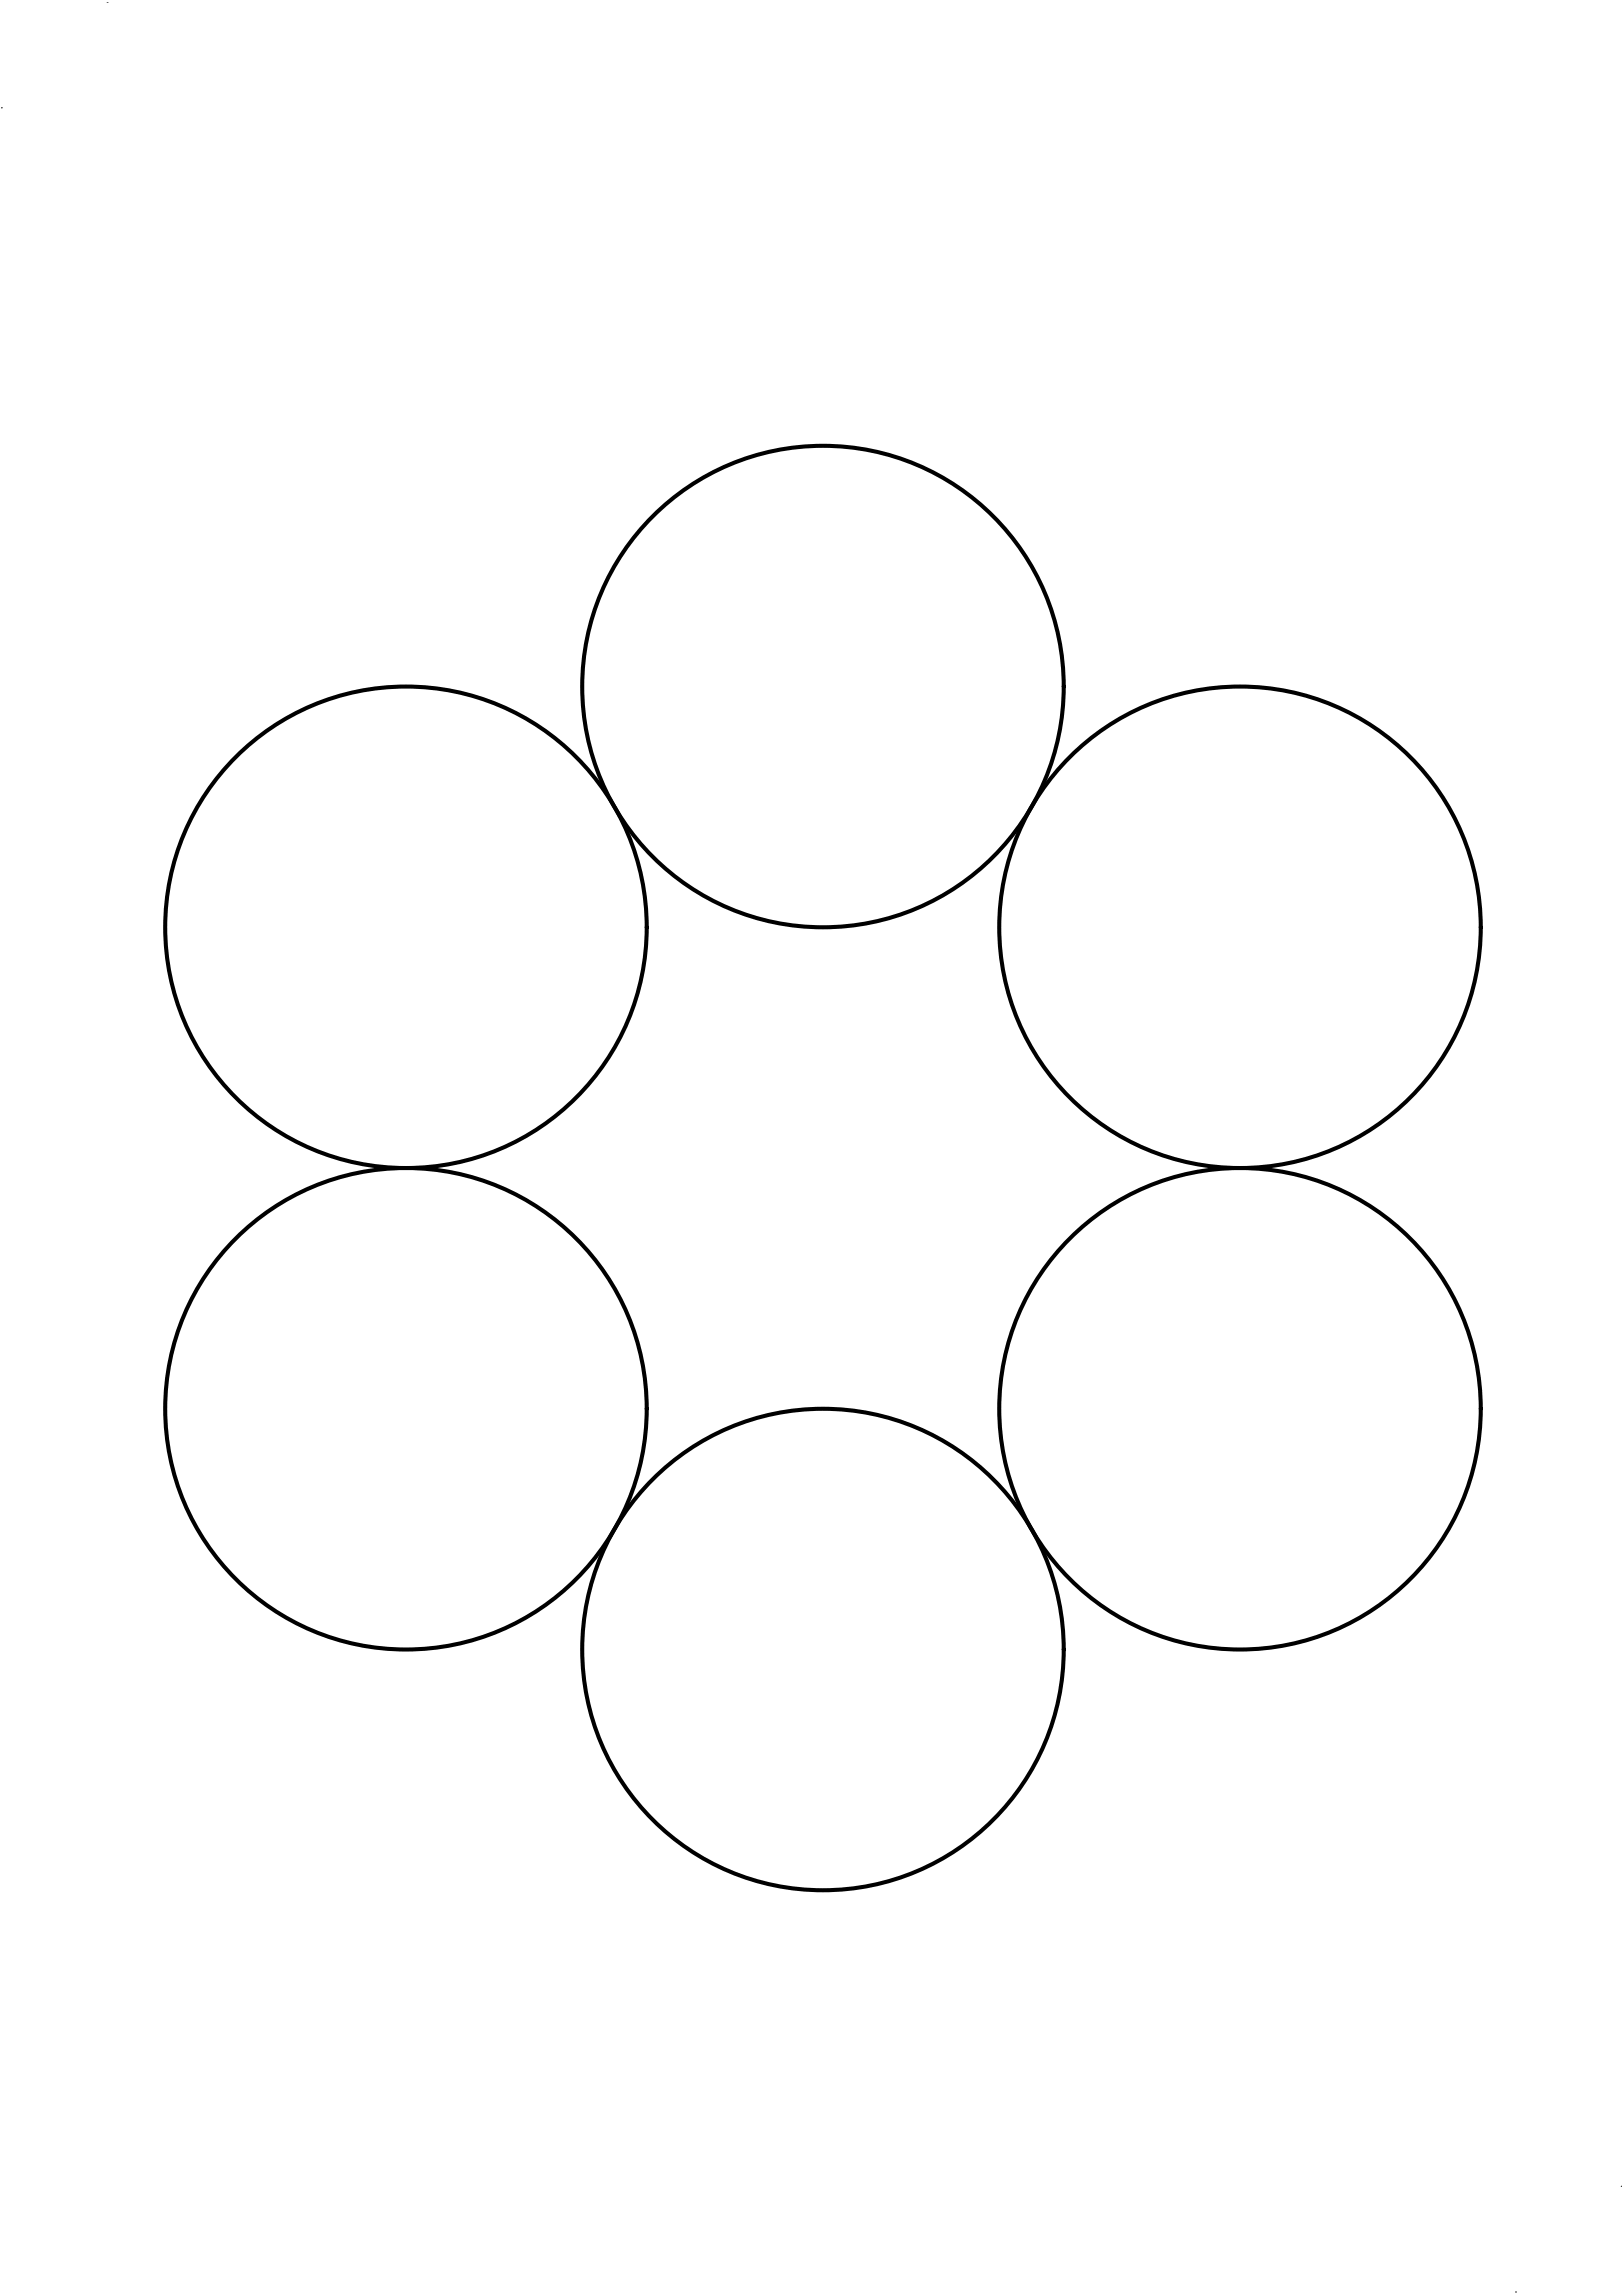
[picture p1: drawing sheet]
<svg xmlns="http://www.w3.org/2000/svg" width="841mm" height="1189mm" viewBox="0 0 841 1189" stroke-linecap="round" stroke-linejoin="round" font-family="sans-serif">
<!-- layer: 0 -->
<g fill="none" stroke="#000" stroke-width="2.1">
<circle cx="426" cy="356" r="125"/>
<circle cx="210" cy="481" r="125"/>
<circle cx="643" cy="481" r="125"/>
<circle cx="210" cy="730" r="125"/>
<circle cx="643" cy="730" r="125"/>
<circle cx="426" cy="855" r="125"/>
</g>
<path d="M55 1h.1M1 56h.1M840 1133h.1M785 1188h.1" fill="none" stroke="#000" stroke-width=".52"/>
</svg>
